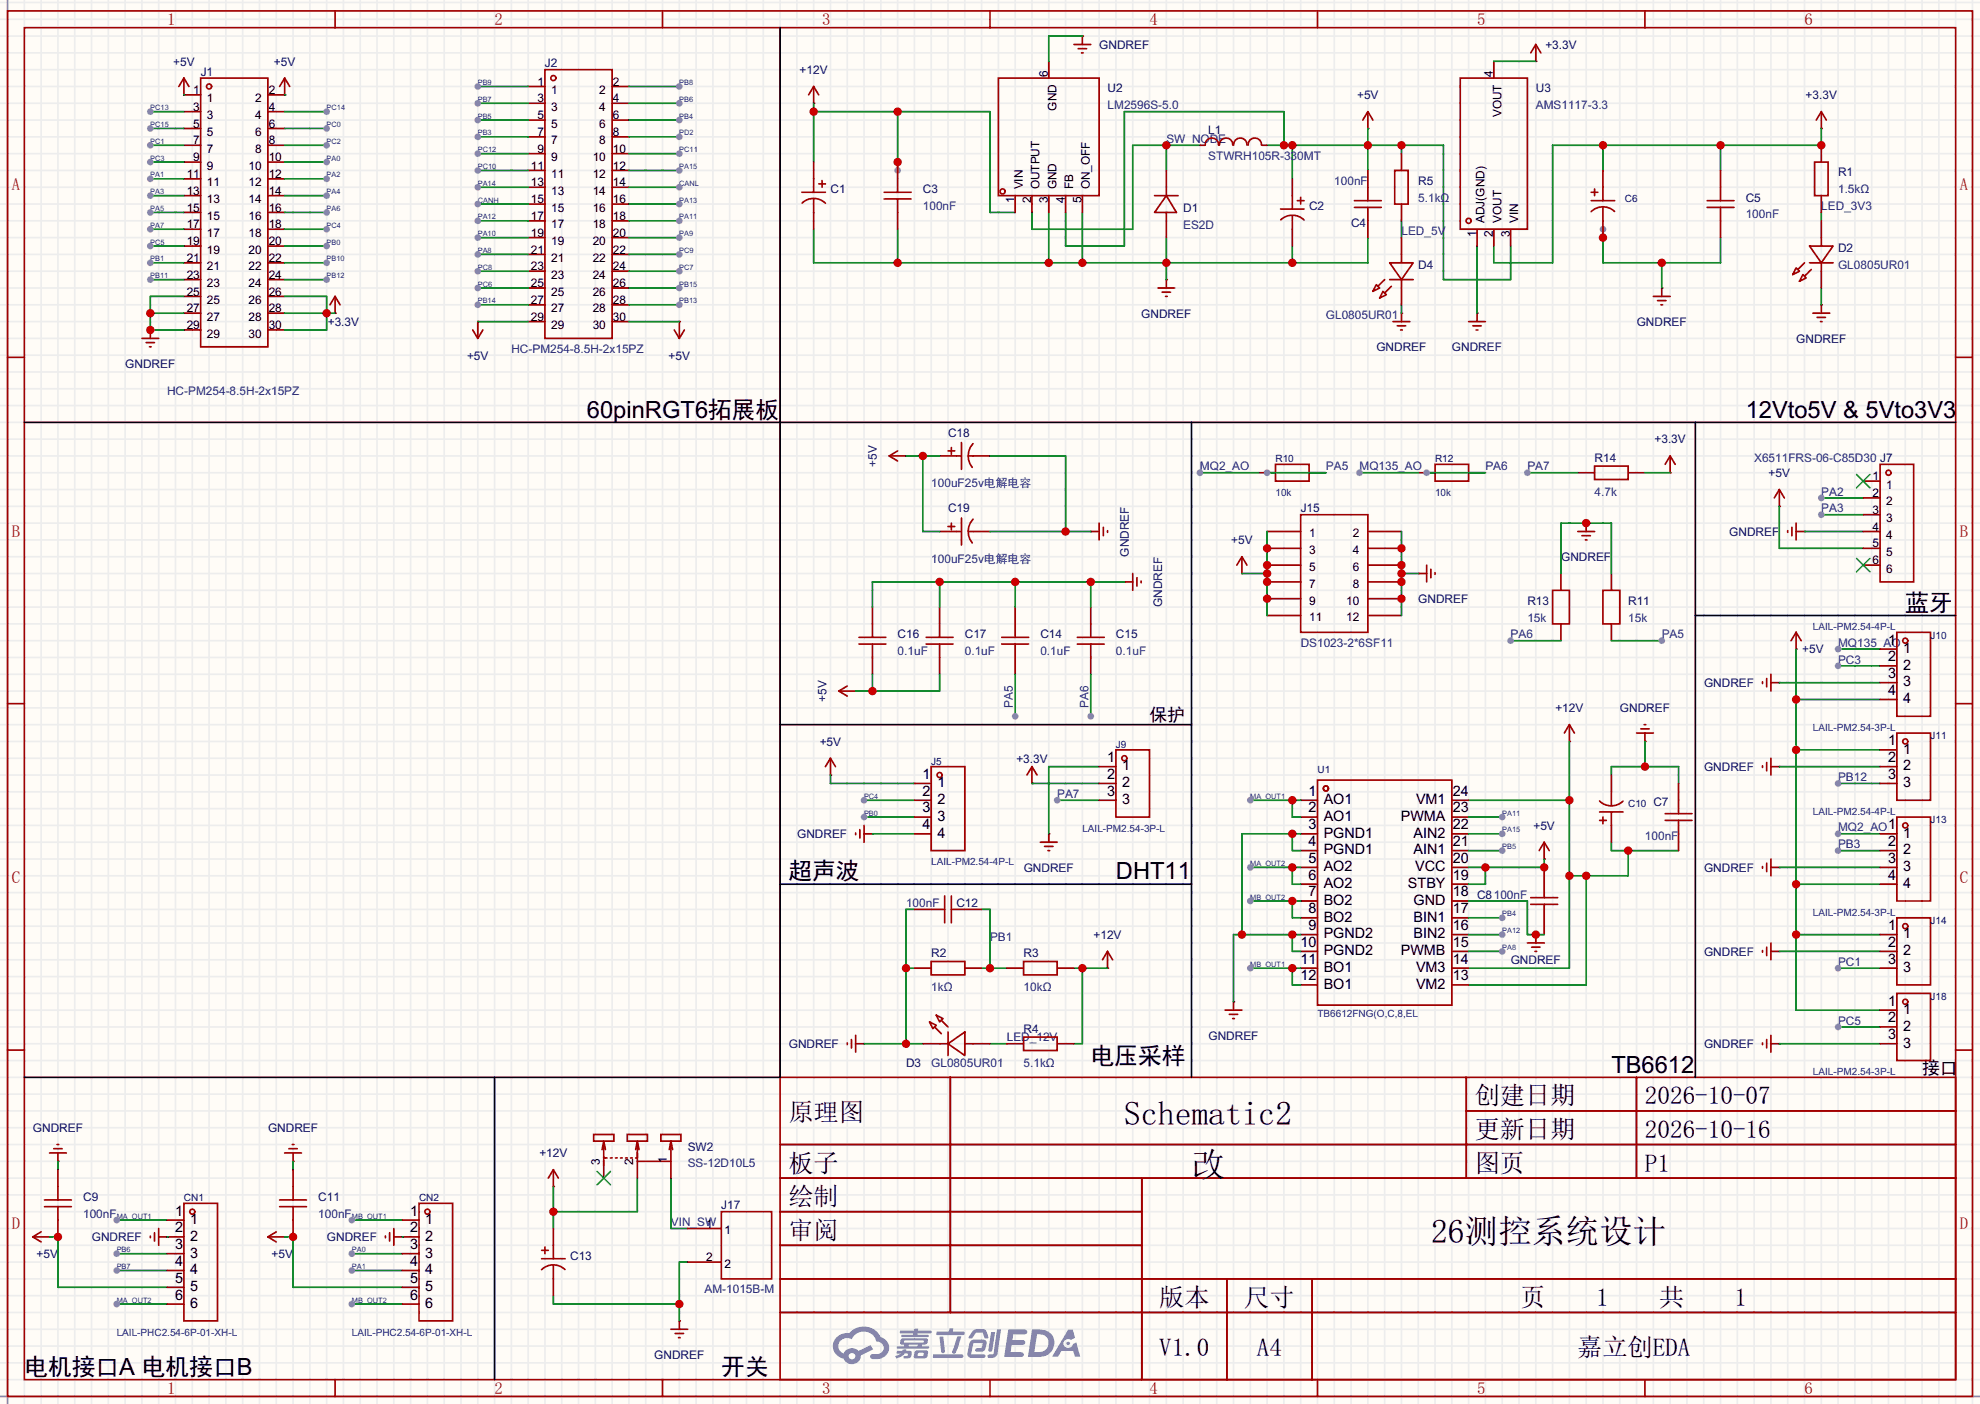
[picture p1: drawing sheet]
<svg xmlns="http://www.w3.org/2000/svg" width="299mm" height="212mm" viewBox="0 0 299 212" stroke-linecap="round" stroke-linejoin="round" font-family="sans-serif">
<defs><g id="words">
<g font-size="5.1">
<text x="170" y="170.2">Schematic2</text>
<text x="180.2" y="177.8">改</text>
<text x="216.5" y="188">26测控系统设计</text>
</g>
<g font-size="3.8">
<text x="223" y="167">创建日期</text>
<text x="248.8" y="167">2026-10-07</text>
<text x="119.3" y="169.6">原理图</text>
<text x="223" y="172.1">更新日期</text>
<text x="248.8" y="172.1">2026-10-16</text>
<text x="119.3" y="177.2">板子</text>
<text x="223" y="177.2">图页</text>
<text x="248.8" y="177.2">P1</text>
<text x="119.3" y="182.3">绘制</text>
<text x="119.3" y="187.4">审阅</text>
<text x="175.3" y="197.5">版本</text>
<text x="188.2" y="197.5">尺寸</text>
<text x="230" y="197.5">页</text>
<text x="241.4" y="197.5">1</text>
<text x="250.9" y="197.5">共</text>
<text x="262.4" y="197.5">1</text>
<text x="175.3" y="205.1">V1.0</text>
<text x="190.1" y="205.1">A4</text>
<text x="238.5" y="205.1">嘉立创EDA</text>
</g>
<g font-size="3.6">
<text x="88.8" y="63.2">6</text>
<text x="90.8" y="63.2">0</text>
<text x="92.8" y="63.2">pi</text>
<text x="95.6" y="63.2">nRG</text>
<text x="102.9" y="63.2">T6拓</text>
<text x="110.7" y="63.2">展板</text>
<text x="264" y="63.2">12Vto5V &amp; 5Vto3V3</text>
<text x="288.2" y="92.4">蓝牙</text>
<text x="119.3" y="133">超声波</text>
<text x="168.8" y="133">DHT11</text>
<text x="165" y="161">电压采样</text>
<text x="243.7" y="162.2">TB6612</text>
<text x="3.7" y="207.9">电</text>
<text x="7.3" y="207.9">机接</text>
<text x="14.4" y="207.9">口A</text>
<text x="21.5" y="207.9">电</text>
<text x="25" y="207.9">机接</text>
<text x="32.2" y="207.9">口B</text>
<text x="109.1" y="207.9">开关</text>
</g>
<g font-size="2.7">
<text x="173.9" y="109.1">保护</text>
<text x="290.7" y="162.4">接口</text>
</g>
<g font-size="2.5" fill="#a00000">
<text x="25.3" y="3.8">1</text>
<text x="74.8" y="3.8">2</text>
<text x="124.3" y="3.8">3</text>
<text x="173.9" y="3.8">4</text>
<text x="223.4" y="3.8">5</text>
<text x="272.9" y="3.8">6</text>
<text x="1.8" y="28.8">A</text>
<text x="296.4" y="28.8">A</text>
<text x="1.8" y="81.2">B</text>
<text x="296.4" y="81.2">B</text>
<text x="1.8" y="133.5">C</text>
<text x="296.4" y="133.5">C</text>
<text x="1.8" y="185.9">D</text>
<text x="296.4" y="185.9">D</text>
<text x="25.3" y="210.9">1</text>
<text x="74.8" y="210.9">2</text>
<text x="124.3" y="210.9">3</text>
<text x="173.9" y="210.9">4</text>
<text x="223.4" y="210.9">5</text>
<text x="272.9" y="210.9">6</text>
</g>
<g font-size="2.2">
<text x="285.6" y="97.5">1</text>
<text x="285.6" y="100">2</text>
<text x="287.8" y="98.7">1</text>
<text x="287.8" y="101.3">2</text>
<text x="285.6" y="102.6">3</text>
<text x="285.6" y="105.1">4</text>
<text x="287.8" y="103.8">3</text>
<text x="287.8" y="106.4">4</text>
<text x="285.6" y="112.7">1</text>
<text x="287.8" y="114">1</text>
<text x="139.5" y="117.8">1</text>
<text x="141.8" y="119.1">1</text>
<text x="167.4" y="115.3">1</text>
<text x="167.4" y="117.8">2</text>
<text x="169.7" y="116.5">1</text>
<text x="169.7" y="119.1">2</text>
<text x="285.6" y="115.3">2</text>
<text x="285.6" y="117.8">3</text>
<text x="287.8" y="116.5">2</text>
<text x="287.8" y="119.1">3</text>
<text x="139.5" y="120.3">2</text>
<text x="139.5" y="122.9">3</text>
<text x="139.5" y="125.4">4</text>
<text x="141.8" y="121.6">2</text>
<text x="141.8" y="124.1">3</text>
<text x="167.4" y="120.3">3</text>
<text x="169.7" y="121.6">3</text>
<text x="197.9" y="120.3">1</text>
<text x="197.9" y="122.9">2</text>
<text x="197.9" y="125.4">3</text>
<text x="200.2" y="121.6">AO1</text>
<text x="200.2" y="124.1">AO1</text>
<text x="211.9" y="124.1">PWMA</text>
<text x="214.2" y="121.6">VM1</text>
<text x="219.7" y="125.4">22</text>
<text x="219.7" y="122.9">23</text>
<text x="219.7" y="120.3">24</text>
<text x="285.6" y="125.4">1</text>
<text x="141.8" y="126.7">4</text>
<text x="197.9" y="128">4</text>
<text x="197.9" y="130.5">5</text>
<text x="200.2" y="126.7">PGND1</text>
<text x="200.2" y="129.2">PGND1</text>
<text x="200.2" y="131.8">AO2</text>
<text x="213.8" y="129.2">AIN1</text>
<text x="213.8" y="126.7">AIN2</text>
<text x="214" y="131.8">VCC</text>
<text x="219.7" y="130.5">20</text>
<text x="219.7" y="128">21</text>
<text x="285.6" y="128">2</text>
<text x="285.6" y="130.5">3</text>
<text x="287.8" y="126.7">1</text>
<text x="287.8" y="129.2">2</text>
<text x="287.8" y="131.8">3</text>
<text x="197.9" y="133">6</text>
<text x="197.9" y="135.6">7</text>
<text x="200.2" y="134.3">AO2</text>
<text x="200.2" y="136.8">BO2</text>
<text x="213" y="134.3">STBY</text>
<text x="213.8" y="136.8">GND</text>
<text x="219.7" y="135.6">18</text>
<text x="219.7" y="133">19</text>
<text x="285.6" y="133">4</text>
<text x="287.8" y="134.3">4</text>
<text x="196.7" y="143.2">10</text>
<text x="197.9" y="138.1">8</text>
<text x="197.9" y="140.7">9</text>
<text x="200.2" y="139.4">BO2</text>
<text x="200.2" y="141.9">PGND2</text>
<text x="213.8" y="141.9">BIN2</text>
<text x="213.8" y="139.4">BIN1</text>
<text x="219.7" y="143.2">15</text>
<text x="219.7" y="140.7">16</text>
<text x="219.7" y="138.1">17</text>
<text x="285.6" y="140.7">1</text>
<text x="285.6" y="143.2">2</text>
<text x="287.8" y="141.9">1</text>
<text x="196.7" y="145.7">11</text>
<text x="196.7" y="148.3">12</text>
<text x="200.2" y="144.5">PGND2</text>
<text x="200.2" y="147">BO1</text>
<text x="200.2" y="149.5">BO1</text>
<text x="211.9" y="144.5">PWMB</text>
<text x="214.2" y="149.5">VM2</text>
<text x="214.2" y="147">VM3</text>
<text x="219.7" y="148.3">13</text>
<text x="219.7" y="145.7">14</text>
<text x="285.6" y="145.7">3</text>
<text x="287.8" y="144.5">2</text>
<text x="287.8" y="147">3</text>
<text x="285.6" y="152.1">1</text>
<text x="285.6" y="154.6">2</text>
<text x="287.8" y="153.4">1</text>
<text x="287.8" y="155.9">2</text>
<text x="285.6" y="157.2">3</text>
<text x="287.8" y="158.4">3</text>
<text x="26.5" y="183.8">1</text>
<text x="28.8" y="185.1">1</text>
<text x="62" y="183.8">1</text>
<text x="64.3" y="185.1">1</text>
<text x="26.5" y="186.4">2</text>
<text x="26.5" y="188.9">3</text>
<text x="26.5" y="191.5">4</text>
<text x="28.8" y="187.6">2</text>
<text x="28.8" y="190.2">3</text>
<text x="62" y="186.4">2</text>
<text x="62" y="188.9">3</text>
<text x="62" y="191.5">4</text>
<text x="64.3" y="187.6">2</text>
<text x="64.3" y="190.2">3</text>
<text x="26.5" y="194">5</text>
<text x="26.5" y="196.5">6</text>
<text x="28.8" y="192.7">4</text>
<text x="28.8" y="195.3">5</text>
<text x="28.8" y="197.8">6</text>
<text x="62" y="194">5</text>
<text x="62" y="196.5">6</text>
<text x="64.3" y="192.7">4</text>
<text x="64.3" y="195.3">5</text>
<text x="64.3" y="197.8">6</text>
</g>
<g font-size="1.8" fill="#000080">
<text x="26.2" y="9.9">+5V</text>
<text x="30.4" y="11.4">J1</text>
<text x="41.4" y="9.9">+5V</text>
<text x="82.4" y="10.2">J2</text>
<text x="120.9" y="11.2">+12V</text>
<text x="166.3" y="7.4">GNDREF</text>
<text x="233.7" y="7.4">+3.3V</text>
<text x="167.5" y="14">U2</text>
<text x="205.3" y="15">+5V</text>
<text x="232.3" y="14">U3</text>
<text x="273.1" y="15">+3.3V</text>
<text x="182.8" y="20.3">L1</text>
<text x="125.6" y="29.2">C1</text>
<text x="139.6" y="29.2">C3</text>
<text x="214.5" y="28">R5</text>
<text x="278" y="26.7">R1</text>
<text x="178.9" y="32">D1</text>
<text x="198" y="31.8">C2</text>
<text x="204.3" y="34.3">C4</text>
<text x="264" y="30.5">C5</text>
<text x="214.5" y="40.7">D4</text>
<text x="278" y="38.1">D2</text>
<text x="49.6" y="49.3">+3.3V</text>
<text x="172.6" y="48">GNDREF</text>
<text x="208.2" y="53.1">GNDREF</text>
<text x="219.6" y="53.1">GNDREF</text>
<text x="247.5" y="49.3">GNDREF</text>
<text x="271.7" y="51.8">GNDREF</text>
<text x="18.9" y="55.6">GNDREF</text>
<text x="70.6" y="54.4">+5V</text>
<text x="101.1" y="54.4">+5V</text>
<text x="132.6" y="70.6" transform="rotate(-90 132.6 70.6)">+5V</text>
<text x="143.4" y="66.1">C18</text>
<text x="241.2" y="69.9">R14</text>
<text x="250.2" y="67.1">+3.3V</text>
<text x="143.4" y="77.5">C19</text>
<text x="196.7" y="77.5">J15</text>
<text x="267.5" y="72.2">+5V</text>
<text x="186.2" y="82.3">+5V</text>
<text x="261.5" y="81">GNDREF</text>
<text x="170.7" y="84.2" transform="rotate(-90 170.7 84.2)">GNDREF</text>
<text x="236.1" y="84.9">GNDREF</text>
<text x="175.8" y="91.8" transform="rotate(-90 175.8 91.8)">GNDREF</text>
<text x="214.5" y="91.2">GNDREF</text>
<text x="231" y="91.5">R13</text>
<text x="246.3" y="91.5">R11</text>
<text x="135.8" y="96.5">C16</text>
<text x="145.9" y="96.5">C17</text>
<text x="157.4" y="96.5">C14</text>
<text x="168.8" y="96.5">C15</text>
<text x="272.6" y="98.8">+5V</text>
<text x="125" y="106.1" transform="rotate(-90 125 106.1)">+5V</text>
<text x="235.2" y="107.7">+12V</text>
<text x="245" y="107.7">GNDREF</text>
<text x="257.7" y="103.9">GNDREF</text>
<text x="124" y="112.8">+5V</text>
<text x="153.7" y="115.3">+3.3V</text>
<text x="257.7" y="116.6">GNDREF</text>
<text x="231.9" y="125.5">+5V</text>
<text x="250.1" y="121.9">C7</text>
<text x="120.6" y="126.8">GNDREF</text>
<text x="154.8" y="131.8">GNDREF</text>
<text x="257.7" y="131.8">GNDREF</text>
<text x="144.7" y="137.2">C12</text>
<text x="223.4" y="135.9">C8100nF</text>
<text x="165.4" y="142">+12V</text>
<text x="140.8" y="144.8">R2</text>
<text x="154.8" y="144.8">R3</text>
<text x="228.5" y="145.8">GNDREF</text>
<text x="257.7" y="144.5">GNDREF</text>
<text x="119.3" y="158.5">GNDREF</text>
<text x="137" y="161.3">D3</text>
<text x="154.8" y="156.2">R4</text>
<text x="182.8" y="157.2">GNDREF</text>
<text x="257.7" y="158.5">GNDREF</text>
<text x="5" y="171.2">GNDREF</text>
<text x="40.5" y="171.2">GNDREF</text>
<text x="81.6" y="175">+12V</text>
<text x="104" y="174">SW2</text>
<text x="12.6" y="181.6">C9</text>
<text x="48.1" y="181.6">C11</text>
<text x="109.1" y="182.9">J17</text>
<text x="5.5" y="190.3">+5V</text>
<text x="13.9" y="187.7">GNDREF</text>
<text x="41.1" y="190.3">+5V</text>
<text x="49.5" y="187.7">GNDREF</text>
<text x="86.2" y="190.5">C13</text>
<text x="99" y="205.5">GNDREF</text>
</g>
<g font-size="1.8">
<text x="158.5" y="11.7" transform="rotate(-90 158.5 11.7)">6</text>
<text x="225.8" y="11.7" transform="rotate(-90 225.8 11.7)">4</text>
<text x="29.2" y="14.2">1</text>
<text x="29.2" y="16.8">3</text>
<text x="31.3" y="15.5">1</text>
<text x="38.6" y="15.5">2</text>
<text x="40.6" y="16.8">4</text>
<text x="40.6" y="14.2">2</text>
<text x="81.3" y="13">1</text>
<text x="81.3" y="15.5">3</text>
<text x="83.4" y="14.2">1</text>
<text x="83.4" y="16.8">3</text>
<text x="90.6" y="16.8">4</text>
<text x="90.6" y="14.2">2</text>
<text x="92.7" y="15.5">4</text>
<text x="92.7" y="13">2</text>
<text x="159.8" y="16.7" transform="rotate(-90 159.8 16.7)">GND</text>
<text x="227.1" y="17.7" transform="rotate(-90 227.1 17.7)">VOUT</text>
<text x="29.2" y="19.3">5</text>
<text x="29.2" y="21.8">7</text>
<text x="31.3" y="18">3</text>
<text x="31.3" y="20.6">5</text>
<text x="31.3" y="23.1">7</text>
<text x="38.6" y="23.1">8</text>
<text x="38.6" y="20.6">6</text>
<text x="38.6" y="18">4</text>
<text x="40.6" y="21.8">8</text>
<text x="40.6" y="19.3">6</text>
<text x="81.3" y="18">5</text>
<text x="81.3" y="20.6">7</text>
<text x="81.3" y="23.1">9</text>
<text x="83.4" y="19.3">5</text>
<text x="83.4" y="21.8">7</text>
<text x="90.6" y="21.8">8</text>
<text x="90.6" y="19.3">6</text>
<text x="92.7" y="23.1">10</text>
<text x="92.7" y="20.6">8</text>
<text x="92.7" y="18">6</text>
<text x="28.2" y="26.9">11</text>
<text x="28.2" y="29.5">13</text>
<text x="29.2" y="24.4">9</text>
<text x="31.3" y="25.7">9</text>
<text x="31.3" y="28.2">11</text>
<text x="37.6" y="28.2">12</text>
<text x="37.6" y="25.7">10</text>
<text x="40.6" y="29.5">14</text>
<text x="40.6" y="26.9">12</text>
<text x="40.6" y="24.4">10</text>
<text x="80.3" y="25.7">11</text>
<text x="80.3" y="28.2">13</text>
<text x="83.4" y="24.4">9</text>
<text x="83.4" y="26.9">11</text>
<text x="83.4" y="29.5">13</text>
<text x="89.6" y="29.5">14</text>
<text x="89.6" y="26.9">12</text>
<text x="89.6" y="24.4">10</text>
<text x="92.7" y="28.2">14</text>
<text x="92.7" y="25.7">12</text>
<text x="154.7" y="28.6" transform="rotate(-90 154.7 28.6)">VIN</text>
<text x="157.2" y="28.6" transform="rotate(-90 157.2 28.6)">OUTPUT</text>
<text x="159.8" y="28.6" transform="rotate(-90 159.8 28.6)">GND</text>
<text x="162.3" y="28.6" transform="rotate(-90 162.3 28.6)">FB</text>
<text x="164.8" y="28.6" transform="rotate(-90 164.8 28.6)">ON_OFF</text>
<text x="28.2" y="32">15</text>
<text x="28.2" y="34.5">17</text>
<text x="31.3" y="30.7">13</text>
<text x="31.3" y="33.3">15</text>
<text x="31.3" y="35.8">17</text>
<text x="37.6" y="35.8">18</text>
<text x="37.6" y="33.3">16</text>
<text x="37.6" y="30.7">14</text>
<text x="40.6" y="34.5">18</text>
<text x="40.6" y="32">16</text>
<text x="80.3" y="30.7">15</text>
<text x="80.3" y="33.3">17</text>
<text x="80.3" y="35.8">19</text>
<text x="83.4" y="32">15</text>
<text x="83.4" y="34.5">17</text>
<text x="89.6" y="34.5">18</text>
<text x="89.6" y="32">16</text>
<text x="92.7" y="35.8">20</text>
<text x="92.7" y="33.3">18</text>
<text x="92.7" y="30.7">16</text>
<text x="153.4" y="30.7" transform="rotate(-90 153.4 30.7)">1</text>
<text x="156" y="30.7" transform="rotate(-90 156 30.7)">2</text>
<text x="158.5" y="30.7" transform="rotate(-90 158.5 30.7)">3</text>
<text x="161" y="30.7" transform="rotate(-90 161 30.7)">4</text>
<text x="163.6" y="30.7" transform="rotate(-90 163.6 30.7)">5</text>
<text x="223.3" y="35.8" transform="rotate(-90 223.3 35.8)">1</text>
<text x="224.5" y="33.7" transform="rotate(-90 224.5 33.7)">ADJ(GND)</text>
<text x="225.8" y="35.8" transform="rotate(-90 225.8 35.8)">2</text>
<text x="227.1" y="33.7" transform="rotate(-90 227.1 33.7)">VOUT</text>
<text x="228.3" y="35.8" transform="rotate(-90 228.3 35.8)">3</text>
<text x="229.6" y="33.7" transform="rotate(-90 229.6 33.7)">VIN</text>
<text x="28.2" y="37.1">19</text>
<text x="28.2" y="39.6">21</text>
<text x="31.3" y="38.4">19</text>
<text x="31.3" y="40.9">21</text>
<text x="37.6" y="40.9">22</text>
<text x="37.6" y="38.4">20</text>
<text x="40.6" y="39.6">22</text>
<text x="40.6" y="37.1">20</text>
<text x="80.3" y="38.4">21</text>
<text x="80.3" y="40.9">23</text>
<text x="83.4" y="37.1">19</text>
<text x="83.4" y="39.6">21</text>
<text x="89.6" y="39.6">22</text>
<text x="89.6" y="37.1">20</text>
<text x="92.7" y="40.9">24</text>
<text x="92.7" y="38.4">22</text>
<text x="28.2" y="42.2">23</text>
<text x="28.2" y="44.7">25</text>
<text x="28.2" y="47.2">27</text>
<text x="31.3" y="43.4">23</text>
<text x="31.3" y="46">25</text>
<text x="37.6" y="46">26</text>
<text x="37.6" y="43.4">24</text>
<text x="40.6" y="47.2">28</text>
<text x="40.6" y="44.7">26</text>
<text x="40.6" y="42.2">24</text>
<text x="80.3" y="43.4">25</text>
<text x="80.3" y="46">27</text>
<text x="83.4" y="42.2">23</text>
<text x="83.4" y="44.7">25</text>
<text x="83.4" y="47.2">27</text>
<text x="89.6" y="47.2">28</text>
<text x="89.6" y="44.7">26</text>
<text x="89.6" y="42.2">24</text>
<text x="92.7" y="46">28</text>
<text x="92.7" y="43.4">26</text>
<text x="28.2" y="49.8">29</text>
<text x="31.3" y="48.5">27</text>
<text x="31.3" y="51.1">29</text>
<text x="37.6" y="51.1">30</text>
<text x="37.6" y="48.5">28</text>
<text x="40.6" y="49.8">30</text>
<text x="80.3" y="48.5">29</text>
<text x="83.4" y="49.8">29</text>
<text x="89.6" y="49.8">30</text>
<text x="92.7" y="48.5">30</text>
<text x="283.2" y="72.6">1</text>
<text x="283.2" y="75.2">2</text>
<text x="283.2" y="77.7">3</text>
<text x="285.3" y="73.9">1</text>
<text x="285.3" y="76.5">2</text>
<text x="198" y="81.3">1</text>
<text x="198" y="83.8">3</text>
<text x="204.6" y="81.3">2</text>
<text x="204.6" y="83.8">4</text>
<text x="283.2" y="80.3">4</text>
<text x="283.2" y="82.8">5</text>
<text x="285.3" y="79">3</text>
<text x="285.3" y="81.5">4</text>
<text x="198" y="86.4">5</text>
<text x="198" y="88.9">7</text>
<text x="204.6" y="86.4">6</text>
<text x="204.6" y="88.9">8</text>
<text x="283.2" y="85.3">6</text>
<text x="285.3" y="84.1">5</text>
<text x="285.3" y="86.6">6</text>
<text x="198" y="91.4">9</text>
<text x="198" y="94">11</text>
<text x="203.6" y="91.4">10</text>
<text x="203.6" y="94">12</text>
<text x="90.7" y="176.1" transform="rotate(-90 90.7 176.1)">3</text>
<text x="95.8" y="176.1" transform="rotate(-90 95.8 176.1)">2</text>
<text x="100.9" y="175.9" transform="rotate(-90 100.9 175.9)">1</text>
<text x="106.8" y="185.7">1</text>
<text x="106.8" y="190.8">2</text>
<text x="109.6" y="186.7">1</text>
<text x="109.6" y="191.8">2</text>
</g>
<g font-size="1.8" fill="#00f">
<text x="167.5" y="16.5">LM2596S-5.0</text>
<text x="232.3" y="16.5">AMS1117-3.3</text>
<text x="176.4" y="21.6">SW_NODE</text>
<text x="182.8" y="24.1">STWRH105R-330MT</text>
<text x="201.8" y="28">100nF</text>
<text x="278" y="29.2">1.5kΩ</text>
<text x="139.6" y="31.8">100nF</text>
<text x="178.9" y="34.6">ES2D</text>
<text x="212" y="35.6">LED_5V</text>
<text x="214.5" y="30.5">5.1kΩ</text>
<text x="264" y="33">100nF</text>
<text x="275.5" y="31.8">LED_3V3</text>
<text x="278" y="40.7">GL0805UR01</text>
<text x="77.3" y="53.4">HC-PM254-8.5H-2x15PZ</text>
<text x="200.5" y="48.3">GL0805UR01</text>
<text x="25.3" y="59.7">HC-PM254-8.5H-2x15PZ</text>
<text x="181.5" y="71.1">MQ2_AO</text>
<text x="200.5" y="71.1">PA5</text>
<text x="205.6" y="71.1">MQ135_AO</text>
<text x="224.7" y="71.1">PA6</text>
<text x="231" y="71.1">PA7</text>
<text x="265.3" y="69.9">X6511FRS-06-C85D30 J7</text>
<text x="140.8" y="73.7">100</text>
<text x="143.8" y="73.7">uF</text>
<text x="145.9" y="73.7">25v</text>
<text x="148.8" y="73.7">电解电容</text>
<text x="241.2" y="74.9">4.7k</text>
<text x="275.5" y="74.9">PA2</text>
<text x="275.5" y="77.5">PA3</text>
<text x="140.8" y="85.1">100</text>
<text x="143.8" y="85.1">uF</text>
<text x="145.9" y="85.1">25v</text>
<text x="148.8" y="85.1">电解电容</text>
<text x="231" y="94">15k</text>
<text x="246.3" y="94">15k</text>
<text x="135.8" y="99.1">0.1uF</text>
<text x="145.9" y="99.1">0.1uF</text>
<text x="157.4" y="99.1">0.1uF</text>
<text x="168.8" y="99.1">0.1uF</text>
<text x="196.7" y="97.8">DS1023-2*6SF11</text>
<text x="228.5" y="96.5">PA6</text>
<text x="251.3" y="96.5">PA5</text>
<text x="278" y="97.8">MQ135_AO</text>
<text x="278" y="100.3">PC3</text>
<text x="153.2" y="107.1" transform="rotate(-90 153.2 107.1)">PA5</text>
<text x="164.6" y="107.1" transform="rotate(-90 164.6 107.1)">PA6</text>
<text x="278" y="118.1">PB12</text>
<text x="159.9" y="120.7">PA7</text>
<text x="278" y="125.7">MQ2_AO</text>
<text x="248.8" y="127">100nF</text>
<text x="278" y="128.3">PB3</text>
<text x="137" y="137.2">100nF</text>
<text x="149.7" y="142.3">PB1</text>
<text x="140.8" y="149.9">1kΩ</text>
<text x="154.8" y="149.9">10kΩ</text>
<text x="278" y="146.1">PC1</text>
<text x="278" y="155">PC5</text>
<text x="140.8" y="161.3">GL0805UR01</text>
<text x="152.3" y="157.5">LED_12V</text>
<text x="154.8" y="161.3">5.1kΩ</text>
<text x="104" y="176.5">SS-12D10L5</text>
<text x="12.6" y="184.2">100nF</text>
<text x="48.1" y="184.2">100nF</text>
<text x="101.5" y="185.4">VIN_SW</text>
<text x="106.6" y="195.6">AM-1015B-M</text>
</g>
<g font-size="1.5" fill="#000080">
<text x="245.7" y="30.6">C6</text>
<text x="192.9" y="69.9">R10</text>
<text x="217" y="69.9">R12</text>
<text x="292" y="96.6">J10</text>
<text x="168.8" y="113.1">J9</text>
<text x="292" y="111.8">J11</text>
<text x="140.8" y="115.6">J5</text>
<text x="199.3" y="116.9">U1</text>
<text x="246.3" y="122">C10</text>
<text x="292" y="124.5">J13</text>
<text x="292" y="139.8">J14</text>
<text x="292" y="151.2">J18</text>
<text x="27.8" y="181.7">CN1</text>
<text x="63.4" y="181.7">CN2</text>
</g>
<g font-size="1.5" fill="#00f">
<text x="192.9" y="75">10k</text>
<text x="217" y="75">10k</text>
<text x="274.2" y="95.3">LAIL-PM2.54-4P-L</text>
<text x="274.2" y="110.6">LAIL-PM2.54-3P-L</text>
<text x="163.7" y="125.8">LAIL-PM2.54-3P-L</text>
<text x="274.2" y="123.3">LAIL-PM2.54-4P-L</text>
<text x="140.8" y="130.9">LAIL-PM2.54-4P-L</text>
<text x="274.2" y="138.5">LAIL-PM2.54-3P-L</text>
<text x="199.3" y="153.7">TB6612FNG(O,C,8,EL</text>
<text x="274.2" y="162.6">LAIL-PM2.54-3P-L</text>
<text x="17.7" y="202">LAIL-PHC2.54-6P-01-XH-L</text>
<text x="53.2" y="202">LAIL-PHC2.54-6P-01-XH-L</text>
</g>
<g font-size="1.1" fill="#00f">
<text x="22.7" y="16.7">PC13</text>
<text x="49.4" y="16.7">PC14</text>
<text x="72.3" y="12.9">PB9</text>
<text x="72.3" y="15.4">PB7</text>
<text x="72.3" y="17.9">PB5</text>
<text x="102.7" y="12.9">PB8</text>
<text x="102.7" y="15.4">PB6</text>
<text x="102.7" y="17.9">PB4</text>
<text x="22.7" y="19.2">PC15</text>
<text x="22.7" y="21.7">PC1</text>
<text x="49.4" y="19.2">PC0</text>
<text x="49.4" y="21.7">PC2</text>
<text x="72.3" y="20.5">PB3</text>
<text x="72.3" y="23">PC12</text>
<text x="102.7" y="20.5">PD2</text>
<text x="102.7" y="23">PC11</text>
<text x="22.7" y="24.3">PC3</text>
<text x="22.7" y="26.8">PA1</text>
<text x="22.7" y="29.4">PA3</text>
<text x="49.4" y="24.3">PA0</text>
<text x="49.4" y="26.8">PA2</text>
<text x="49.4" y="29.4">PA4</text>
<text x="72.3" y="25.6">PC10</text>
<text x="72.3" y="28.1">PA14</text>
<text x="102.7" y="25.6">PA15</text>
<text x="102.7" y="28.1">CANL</text>
<text x="22.7" y="31.9">PA5</text>
<text x="22.7" y="34.4">PA7</text>
<text x="49.4" y="31.9">PA6</text>
<text x="49.4" y="34.4">PC4</text>
<text x="72.3" y="30.6">CANH</text>
<text x="72.3" y="33.2">PA12</text>
<text x="72.3" y="35.7">PA10</text>
<text x="102.7" y="30.6">PA13</text>
<text x="102.7" y="33.2">PA11</text>
<text x="102.7" y="35.7">PA9</text>
<text x="22.7" y="37">PC5</text>
<text x="22.7" y="39.5">PB1</text>
<text x="49.4" y="37">PB0</text>
<text x="49.4" y="39.5">PB10</text>
<text x="72.3" y="38.3">PA8</text>
<text x="72.3" y="40.8">PC8</text>
<text x="102.7" y="38.3">PC9</text>
<text x="102.7" y="40.8">PC7</text>
<text x="22.7" y="42.1">PB11</text>
<text x="49.4" y="42.1">PB12</text>
<text x="72.3" y="43.3">PC6</text>
<text x="72.3" y="45.9">PB14</text>
<text x="102.7" y="43.3">PB15</text>
<text x="102.7" y="45.9">PB13</text>
<text x="130.7" y="120.8">PC4</text>
<text x="130.7" y="123.3">PB0</text>
<text x="189.1" y="120.8">MA_OUT1</text>
<text x="227.2" y="123.3">PA11</text>
<text x="227.2" y="125.9">PA15</text>
<text x="189.1" y="131">MA_OUT2</text>
<text x="227.2" y="128.4">PB5</text>
<text x="189.1" y="136">MB_OUT2</text>
<text x="227.2" y="143.7">PA8</text>
<text x="227.2" y="138.6">PB4</text>
<text x="227.2" y="141.1">PA12</text>
<text x="189.1" y="146.2">MB_OUT1</text>
<text x="17.7" y="184.3">MA_OUT1</text>
<text x="53.2" y="184.3">MB_OUT1</text>
<text x="17.7" y="191.9">PB7</text>
<text x="17.7" y="189.4">PB6</text>
<text x="53.2" y="189.4">PA0</text>
<text x="53.2" y="191.9">PA1</text>
<text x="17.7" y="197">MA_OUT2</text>
<text x="53.2" y="197">MB_OUT2</text>
</g>
</g></defs>
<path d="M0 0h299.5v212.3h-299.5z" fill="#fffcf7"/>
<g fill="none" stroke="#ededed" stroke-width=".25">
<path d="M0 .4h299.5M0 2.9h299.5M0 5.5h299.5M0 8h299.5M0 10.5h299.5M0 13.1h299.5M0 15.6h299.5M0 18.2h299.5M1.1 0v212.3M3.7 0v212.3M6.2 0v212.3M8.8 0v212.3"/>
<path d="M11.3 0v212.3M13.8 0v212.3M16.4 0v212.3M18.9 0v212.3M21.5 0v212.3M24 0v212.3M26.5 0v212.3M29.1 0v212.3M31.6 0v212.3M34.2 0v212.3M36.7 0v212.3M39.2 0v212.3"/>
<path d="M41.8 0v212.3M44.3 0v212.3M46.9 0v212.3M49.4 0v212.3M51.9 0v212.3M54.5 0v212.3M57 0v212.3M59.6 0v212.3M62.1 0v212.3M64.6 0v212.3M67.2 0v212.3M69.7 0v212.3"/>
<path d="M72.3 0v212.3M74.8 0v212.3M77.3 0v212.3M79.9 0v212.3M82.4 0v212.3M85 0v212.3M87.5 0v212.3M90 0v212.3M92.6 0v212.3M95.1 0v212.3M97.7 0v212.3M100.2 0v212.3"/>
<path d="M102.7 0v212.3M105.3 0v212.3M107.8 0v212.3M110.4 0v212.3M112.9 0v212.3M115.4 0v212.3M118 0v212.3M120.5 0v212.3M123.1 0v212.3M125.6 0v212.3M128.1 0v212.3M130.7 0v212.3"/>
<path d="M133.2 0v212.3M135.8 0v212.3M138.3 0v212.3M140.8 0v212.3M143.4 0v212.3M145.9 0v212.3M148.5 0v212.3M151 0v212.3M153.5 0v212.3M156.1 0v212.3M158.6 0v212.3M161.2 0v212.3"/>
<path d="M163.7 0v212.3M166.2 0v212.3M168.8 0v212.3M171.3 0v212.3M173.9 0v212.3M176.4 0v212.3M178.9 0v212.3M181.5 0v212.3M184 0v212.3M186.6 0v212.3M189.1 0v212.3M191.6 0v212.3"/>
<path d="M194.2 0v212.3M196.7 0v212.3M199.3 0v212.3M201.8 0v212.3M204.3 0v212.3M206.9 0v212.3M209.4 0v212.3M212 0v212.3M214.5 0v212.3M217 0v212.3M219.6 0v212.3M222.1 0v212.3"/>
<path d="M224.7 0v212.3M227.2 0v212.3M229.7 0v212.3M232.3 0v212.3M234.8 0v212.3M237.4 0v212.3M239.9 0v212.3M242.4 0v212.3M245 0v212.3M247.5 0v212.3M250.1 0v212.3M252.6 0v212.3"/>
<path d="M255.1 0v212.3M257.7 0v212.3M260.2 0v212.3M262.8 0v212.3M265.3 0v212.3M267.8 0v212.3M270.4 0v212.3M272.9 0v212.3M275.5 0v212.3M278 0v212.3M280.5 0v212.3M283.1 0v212.3"/>
<path d="M285.6 0v212.3M288.2 0v212.3M290.7 0v212.3M293.2 0v212.3M295.8 0v212.3M298.3 0v212.3M0 20.7h299.5M0 23.2h299.5M0 25.8h299.5M0 28.3h299.5M0 30.9h299.5M0 33.4h299.5"/>
<path d="M0 35.9h299.5M0 38.5h299.5M0 41h299.5M0 43.6h299.5M0 46.1h299.5M0 48.6h299.5M0 51.2h299.5M0 53.7h299.5M0 56.3h299.5M0 58.8h299.5M0 61.3h299.5M0 63.9h299.5"/>
<path d="M0 66.4h299.5M0 69h299.5M0 71.5h299.5M0 74h299.5M0 76.6h299.5M0 79.1h299.5M0 81.7h299.5M0 84.2h299.5M0 86.7h299.5M0 89.3h299.5M0 91.8h299.5M0 94.4h299.5"/>
<path d="M0 96.9h299.5M0 99.4h299.5M0 102h299.5M0 104.5h299.5M0 107.1h299.5M0 109.6h299.5M0 112.1h299.5M0 114.7h299.5M0 117.2h299.5M0 119.8h299.5M0 122.3h299.5M0 124.8h299.5"/>
<path d="M0 127.4h299.5M0 129.9h299.5M0 132.5h299.5M0 135h299.5M0 137.5h299.5M0 140.1h299.5M0 142.6h299.5M0 145.2h299.5M0 147.7h299.5M0 150.2h299.5M0 152.8h299.5M0 155.3h299.5"/>
<path d="M0 157.9h299.5M0 160.4h299.5M0 162.9h299.5M0 165.5h299.5M0 168h299.5M0 170.6h299.5M0 173.1h299.5M0 175.6h299.5M0 178.2h299.5M0 180.7h299.5M0 183.3h299.5M0 185.8h299.5"/>
<path d="M0 188.3h299.5M0 190.9h299.5M0 193.4h299.5M0 196h299.5M0 198.5h299.5M0 201h299.5M0 203.6h299.5M0 206.1h299.5M0 208.7h299.5M0 211.2h299.5"/>
</g>
<path d="M1.1 0v212.3M0 211.2h299.5" fill="none" stroke="#999" stroke-width=".25"/>
<g fill="none" stroke="#a10000" stroke-width=".25">
<path d="M1.1 1.6h297.2v209.6h-297.2zM3.7 4.2h292.1v204.5h-292.1zM50.7 1.6v2.6M100.2 1.6v2.6M149.7 1.6v2.6M199.3 1.6v2.6M248.8 1.6v2.6M1.1 54h2.6M295.8 54h2.5M1.1 106.4h2.6M295.8 106.4h2.5M1.1 158.8h2.6"/>
<path d="M295.8 158.8h2.5M118 162.9h177.8v45.8h-177.8zM118 173.1h177.8M118 178.2h177.8M143.7 162.9v35.6M172.7 178.2v30.5M221.8 162.9v15.3M221.8 168h74M247.5 162.9v15.3M118 183.3h54.7M118 193.4h177.8M118 188.3h54.7"/>
<path d="M118 198.5h177.8M185.6 193.4v15.3M198.4 193.4v15.3M50.7 208.7v2.5M100.2 208.7v2.5M149.7 208.7v2.5M199.3 208.7v2.5M248.8 208.7v2.5"/>
</g>
<g fill="#5487ff">
<path d="M152.5 201.1h1.6a1.34 1.34 0 0 1 1.2 .1 .37 .37 0 0 1-.3 .6h-1.7l-.2 .9h1.6a.37 .37 0 0 1 .4 .4 .37 .37 0 0 1-.4 .3h-1.7l-.2 1.1h.8a1.26 1.26 0 0 1 1.2 .2 .36 .36 0 0 1-.3 .5h-2.6z"/>
<path d="M161.5 201.1h.8l.3 1.2-.6 .3a.7 .7 0 0 0-1 .1 .7 .7 0 0 0 .1 1 .7 .7 0 0 0 .9 0l.3-.4 .5-.3 .6 2.2h-.8l-.3-.9h-1.8l-.5 .9h-.9z"/>
<path d="M149.9 201.5h.6l-.4 2.7a.31 .31 0 0 1-.3 .2 .31 .31 0 0 1-.3-.2z"/>
<path d="M150.8 201h.6l-.5 3.7a.97 .97 0 0 1-1.5 .5l.1-.3 .6-.1 .2-.1z"/>
<path d="M147.1 201.3l.5-.3 1.4 .1 .2 .4 .3 .9h-.6l-.3-.8-.8-.1a1.12 1.12 0 0 0-.7 .8l-.5 .1-.1-.1z"/>
<path d="M146.8 202.9l.4-.3h1.5a.56 .56 0 0 1 .5 .8 1.03 1.03 0 0 1-.8 1h-.7a.27 .27 0 0 1-.2-.3 .27 .27 0 0 1 .3-.2h.6l.2-.8-1.4 .1-.3 1.6h1.9a.28 .28 0 0 1 .2 .3 .28 .28 0 0 1-.3 .3h-1.9l-.4-.3-.1-.4z"/>
<path d="M141.1 204.8h4.3a.28 .28 0 0 1 .3 .3 .28 .28 0 0 1-.3 .3h-4.2l-.1-.1z"/>
<path d="M144.8 202.1h.6l-.8 2.5a.3 .3 0 0 1-.4 .1 .3 .3 0 0 1-.2-.2z"/>
<path d="M142.1 202.2h.6l.2 2.2-.2 .3-.3-.1-.1-.1z"/>
<path d="M141.7 201.4h1.8l.1-.4 .1-.1h.5l-.1 .5h1.5a.27 .27 0 0 1 .3 .3 .27 .27 0 0 1-.3 .2h-3.8l-.2-.1z"/>
<path d="M135.7 204.3h.8v-.2h.6l-.1 .2h.8a.7 .7 0 0 1-.5 1.1h-.6v-.3l.6-.1v-.3h-.4a2.13 2.13 0 0 1-1.3 .8l-.2-.4 .8-.4h-.6z"/>
<path d="M136.1 201.2h2.1l.1-.2h.6l-.1 .2h1.9l.2 .3-.2 .2h-1.9l-.1 .2h1.6l.2 .2-.2 .1h-3.9l-.1-.1v-.2h1.8v-.2h-1.9l-.1-.2z"/>
<path d="M156.1 201.1l-.6 4.1h1.4a2.12 2.12 0 0 0 2.4-1.3 2.12 2.12 0 0 0-1-2.6l-1-.2zM156.8 201.8a1.37 1.37 0 0 1 1.8 1.2 1.37 1.37 0 0 1-1.5 1.5h-.7z"/>
<path d="M136.3 202.6a.47 .47 0 0 0-.2 .6 .47 .47 0 0 0 .6 .2l.1 .2h-1.1l-.1 .3 4.7 .1 .2-.2-.1-.2h-1l.1-.2a.6 .6 0 0 0 .7-.2 .6 .6 0 0 0 0-.8h-3.5zM136.8 202.8l2.8-.1 .1 .1-.1 .3h-2.8l-.1-.2zM137.4 203.4h1.4l-.1 .2h-1.2z"/>
<path d="M138.4 204.4a.9 .9 0 0 0-.1 1 2.48 2.48 0 0 0 1.9-.1 .84 .84 0 0 0 0-1l-1.4-.1zM138.9 204.6h.7h.1v.3l-.2 .2h-.7z"/>
<path d="M126.6 202.2a1.91 1.91 0 0 0-.5 2 1.91 1.91 0 0 0 1.5 1.3 1.35 1.35 0 0 0 1.5 .8 1.35 1.35 0 0 0 1.1-1.3l1.9-.9-.4-.6-1.8 .8a1.41 1.41 0 0 0-2.3 .4 1.25 1.25 0 0 1-.6-1.8 1.25 1.25 0 0 1 1.8-.3 1.97 1.97 0 0 1 2-1.2 1.97 1.97 0 0 1 1.8 1.5 .96 .96 0 0 1 1 .9 .96 .96 0 0 1-.9 1h-.6a.39 .39 0 0 0-.5 .3 .39 .39 0 0 0 .4 .5 1.92 1.92 0 0 0 2.4-2.2 1.77 1.77 0 0 0-1.2-1.2 2.86 2.86 0 0 0-4.8-.6h-.3a2.27 2.27 0 0 0-1.5 .6zM128.4 205.1a.5 .5 0 0 1 1 0 .5 .5 0 0 1-1 0z"/>
<circle cx="161.6" cy="203.2" r=".27"/>
</g>
<g fill="none" stroke="#870000" stroke-width=".25">
<path d="M27.8 14.3h.1M43.1 14.3h.1M123.1 15.6h.1M163.7 5.5h.1M206.9 19.4h.1M232.3 9.3h.1M275.5 19.4h.1M22.7 49.9h.1M50.7 47.4h.1M72.3 48.6h.1M102.7 48.6h.1M176.4 42.3h.1"/>
<path d="M212 47.4h.1M223.4 47.4h.1M251.3 43.6h.1M275.5 46.1h.1M137 69h.1M239.9 79.1h.1M252.6 71.5h.1M269.1 76.6h.1M165 80.4h.1M170.1 88h.1M187.8 86.7h.1M214.5 86.7h.1"/>
<path d="M271.7 98.2h.1M272.9 80.4h.1M125.6 117.2h.1M129.4 104.5h.1M156.1 118.5h.1M237.4 112.1h.1M248.8 112.1h.1M269.1 115.9h.1M269.1 103.2h.1M132 126.1h.1M158.6 126.1h.1M233.6 129.9h.1"/>
<path d="M269.1 131.2h.1M130.7 157.9h.1M167.5 146.4h.1M186.6 151.5h.1M232.3 141.3h.1M269.1 143.9h.1M269.1 157.9h.1M8.8 175.6h.1M44.3 175.6h.1M83.7 179.4h.1M7.5 187.1h.1M25.3 187.1h.1"/>
<path d="M43.1 187.1h.1M60.8 187.1h.1M102.7 199.8h.1"/>
</g>
<g fill="none" stroke="#a10000" stroke-width=".25">
<path d="M27.8 11.8l-.7 1.3M27.8 11.8v2.5M27.8 11.8l.8 1.3M43.1 11.8l-.8 1.3M43.1 11.8v2.5M43.1 11.8l.7 1.3M123.1 13.1l-.8 1.2M123.1 13.1v2.5M123.1 13.1l.7 1.2M162.4 6.7h2.6M163.1 7.4h1.2M163.6 8h.2"/>
<path d="M163.7 5.5v1.2M206.9 16.9l-.8 1.3M206.9 16.9v2.5M206.9 16.9l.7 1.3M232.3 6.7l-.8 1.3M232.3 6.7v2.6M232.3 6.7l.7 1.3M275.5 16.9l-.8 1.3M275.5 16.9v2.5M275.5 16.9l.7 1.3M21.5 51.2h2.5M22.1 51.8h1.3"/>
<path d="M22.6 52.4h.3M22.7 49.9v1.3M50.7 44.8l-.8 1.3M50.7 44.8v2.6M50.7 44.8l.7 1.3M71.5 49.9l.8 1.3M72.3 48.6v2.6M73 49.9l-.7 1.3M102 49.9l.7 1.3M102.7 48.6v2.6M103.5 49.9l-.8 1.3M175.1 43.6h2.6"/>
<path d="M175.8 44.2h1.2M176.3 44.8h.2M176.4 42.3v1.3M210.7 48.6h2.5M211.3 49.3h1.3M211.8 49.9h.3M212 47.4v1.2M222.1 48.6h2.6M222.8 49.3h1.2M223.3 49.9h.2M223.4 47.4v1.2M250.1 44.8h2.5"/>
<path d="M250.7 45.5h1.3M251.2 46.1h.3M251.3 43.6v1.2M274.2 47.4h2.5M274.8 48h1.3M275.3 48.6h.3M275.5 46.1v1.3M134.5 69l1.3 .7M134.5 69h2.5M135.8 68.2l-1.3 .8M166.2 79.1v2.6M166.9 79.8v1.2"/>
<path d="M239.9 79.1v1.3M252.6 69l-.8 1.2M252.6 69v2.5M252.6 69l.8 1.2M269.1 74l-.7 1.3M269.1 74v2.6M269.1 74l.8 1.3M271 79.8v1.2M271.7 79.1v2.6M165 80.4h1.2M167.5 80.3v.2M170.1 88h1.2"/>
<path d="M171.3 86.7v2.6M172 87.4v1.2M172.6 87.9v.2M187.8 84.2l-.7 1.3M187.8 84.2v2.5M187.8 84.2l.8 1.3M214.5 86.7h1.3M215.8 85.5v2.5M216.4 86.1v1.3M217 86.6v.3M238.6 80.4h2.6M239.3 81h1.2"/>
<path d="M239.8 81.7h.2M270.4 80.3v.2M271.7 95.6l-.8 1.3M271.7 95.6v2.6M271.7 95.6l.7 1.3M271.7 80.4h1.2M125.6 114.7l-.8 1.2M125.6 114.7v2.5M125.6 114.7l.8 1.2M126.9 104.5l1.2 .8M126.9 104.5h2.5M128.1 103.8l-1.2 .7"/>
<path d="M156.1 115.9l-.8 1.3M156.1 115.9v2.6M156.1 115.9l.7 1.3M237.4 109.6l-.8 1.3M237.4 109.6v2.5M237.4 109.6l.7 1.3M247.5 110.9h2.6M248.2 110.2h1.2M248.7 109.6h.2M248.8 110.9v1.2M266.6 103.1v.3M266.6 115.8v.3"/>
<path d="M267.2 102.6v1.3M267.2 115.3v1.3M267.8 115.9h1.3M267.8 102v2.5M267.8 114.7v2.5M267.8 103.2h1.3M129.4 126v.2M130 125.5v1.2M130.7 126.1h1.3M130.7 124.8v2.6M157.4 127.4h2.5M158 128h1.3"/>
<path d="M158.5 128.6h.2M158.6 126.1v1.3M233.6 127.4l-.8 1.2M233.6 127.4v2.5M233.6 127.4l.7 1.2M266.6 131.1v.2M267.2 130.6v1.2M267.8 129.9v2.6M267.8 131.2h1.3M128.1 157.7v.3M128.8 157.2v1.3M129.4 157.9h1.3"/>
<path d="M129.4 156.6v2.5M167.5 143.9v2.5M167.5 143.9l-.7 1.3M167.5 143.9l.8 1.3M185.3 152.8h2.5M185.9 153.4h1.3M186.4 154h.3M186.6 151.5v1.3M231 142.6h2.6M231.6 143.3h1.3M232.2 143.9h.2M232.3 141.3v1.3"/>
<path d="M266.6 143.8v.2M266.6 157.7v.3M267.2 143.3v1.2M267.2 157.2v1.3M267.8 157.9h1.3M267.8 143.9h1.3M267.8 142.6v2.6M267.8 156.6v2.5M7.5 174.4h2.5M8.1 173.7h1.3M8.6 173.1h.3M8.8 174.4v1.2"/>
<path d="M43.1 174.4h2.5M43.7 173.7h1.3M44.2 173.1h.2M44.3 174.4v1.2M83.7 176.9l-.8 1.3M83.7 176.9v2.5M83.7 176.9l.8 1.3M5 187.1h2.5M5 187.1l1.2 .7M6.2 186.3l-1.2 .8M22.7 186.9v.3M23.4 186.4v1.3"/>
<path d="M24 187.1h1.3M24 185.8v2.5M40.5 187.1l1.3 .7M40.5 187.1h2.6M41.8 186.3l-1.3 .8M58.3 186.9v.3M58.9 186.4v1.3M59.6 187.1h1.2M59.6 185.8v2.5M102.7 199.8v1.2M101.5 201h2.5M102.1 201.7h1.3"/>
<path d="M102.6 202.3h.3"/>
</g>
<path d="M148.5 137.5h1.2v8.9M148.5 146.4h3.8" fill="none" stroke="#008700" stroke-width=".25"/>
<circle cx="149.7" cy="146.4" r=".63" fill="#c00"/>
<path d="M123.1 34.7v5h83.8v-3.8M135.8 34.7v5M158.6 32.1v7.6M163.7 32.1v7.6M176.4 35.9v6.4M195.5 37.2v2.5" fill="none" stroke="#008700" stroke-width=".25"/>
<g fill="#c00">
<circle cx="158.6" cy="39.7" r=".63"/>
<circle cx="135.8" cy="39.7" r=".63"/>
<circle cx="163.7" cy="39.7" r=".63"/>
<circle cx="176.4" cy="39.7" r=".63"/>
<circle cx="195.5" cy="39.7" r=".63"/>
</g>
<path d="M130.7 121h7.6" fill="none" stroke="#008700" stroke-width=".25"/>
<circle cx="130.7" cy="121" r=".51" fill="#999"/>
<path d="M237.4 112.1v34.3h-15.3M222.1 121h15.3M239.9 132.5v16.5h-17.8M243.7 127.4v1.2h10.2M246.3 128.6v3.9h-8.9" fill="none" stroke="#008700" stroke-width=".25"/>
<g fill="#c00">
<circle cx="246.3" cy="128.6" r=".63"/>
<circle cx="239.9" cy="132.5" r=".63"/>
<circle cx="237.4" cy="132.5" r=".63"/>
<circle cx="237.4" cy="121" r=".63"/>
</g>
<path d="M206.9 19.4v6.4M191.6 22h26.7v20.3h10.2v-5.1M194.2 22v-5.1h-24.1v20.3h-8.9v-5.1M195.5 22v5M212 22v1.2" fill="none" stroke="#008700" stroke-width=".25"/>
<g fill="#c00">
<circle cx="194.2" cy="22" r=".63"/>
<circle cx="195.5" cy="22" r=".63"/>
<circle cx="206.9" cy="22" r=".63"/>
<circle cx="212" cy="22" r=".63"/>
</g>
<path d="M17.7 192.1h7.6" fill="none" stroke="#008700" stroke-width=".25"/>
<circle cx="17.7" cy="192.1" r=".51" fill="#999"/>
<path d="M17.7 184.5h7.6" fill="none" stroke="#008700" stroke-width=".25"/>
<circle cx="17.7" cy="184.5" r=".51" fill="#999"/>
<path d="M83.7 179.4v6.4M96.4 178.2v5.1h-12.7" fill="none" stroke="#008700" stroke-width=".25"/>
<circle cx="83.7" cy="183.3" r=".63" fill="#c00"/>
<path d="M212 46.1v1.3M125.6 117.2v1.3h12.7M101.5 178.2v7.6h2.5M7.5 187.1h1.3v7.6h16.5M43.1 187.1h1.2v7.6h16.5M53.2 189.6h7.6" fill="none" stroke="#008700" stroke-width=".25"/>
<circle cx="53.2" cy="189.6" r=".51" fill="#999"/>
<path d="M243.7 117.2v-1.3h10.2v2.6M248.8 112.1v3.8" fill="none" stroke="#008700" stroke-width=".25"/>
<circle cx="248.8" cy="115.9" r=".63" fill="#c00"/>
<path d="M17.7 189.6h7.6" fill="none" stroke="#008700" stroke-width=".25"/>
<circle cx="17.7" cy="189.6" r=".51" fill="#999"/>
<path d="M242.4 34.7v5h17.8v-3.8M251.3 39.7v3.9M275.5 43.6v2.5" fill="none" stroke="#008700" stroke-width=".25"/>
<circle cx="251.3" cy="39.7" r=".63" fill="#c00"/>
<circle cx="242.4" cy="34.7" r=".51" fill="#999"/>
<path d="M53.2 192.1h7.6" fill="none" stroke="#008700" stroke-width=".25"/>
<circle cx="53.2" cy="192.1" r=".51" fill="#999"/>
<path d="M17.7 197.2h7.6" fill="none" stroke="#008700" stroke-width=".25"/>
<circle cx="17.7" cy="197.2" r=".51" fill="#999"/>
<path d="M162.4 146.4h5.1M163.7 146.4v11.5h-1.3" fill="none" stroke="#008700" stroke-width=".25"/>
<circle cx="163.7" cy="146.4" r=".63" fill="#c00"/>
<path d="M8.8 175.6v1.3M83.7 196v1.2h19M104 190.9h-1.3v8.9" fill="none" stroke="#008700" stroke-width=".25"/>
<circle cx="102.7" cy="197.2" r=".63" fill="#c00"/>
<path d="M123.1 16.9h26.6v15.2h3.8M123.1 15.6v8.9M135.8 16.9v8.9" fill="none" stroke="#008700" stroke-width=".25"/>
<g fill="#c00">
<circle cx="123.1" cy="16.9" r=".63"/>
<circle cx="135.8" cy="16.9" r=".63"/>
</g>
<circle cx="135.8" cy="25.8" r=".51" fill="#999"/>
<path d="M275.5 19.4v2.6h-40.7v17.7h-8.9v-2.5M223.4 37.2v10.2M242.4 22v3.8M260.2 22v3.8M149.7 157.9h2.6" fill="none" stroke="#008700" stroke-width=".25"/>
<g fill="#c00">
<circle cx="242.4" cy="22" r=".63"/>
<circle cx="260.2" cy="22" r=".63"/>
</g>
<path d="M138.3 137.5h-1.3v20.4M130.7 157.9h8.9M137 146.4h1.3" fill="none" stroke="#008700" stroke-width=".25"/>
<g fill="#c00">
<circle cx="137" cy="146.4" r=".63"/>
<circle cx="137" cy="157.9" r=".63"/>
</g>
<path d="M132 126.1h6.3M53.2 184.5h7.6" fill="none" stroke="#008700" stroke-width=".25"/>
<circle cx="53.2" cy="184.5" r=".51" fill="#999"/>
<path d="M176.4 22v3.8M181.5 22h-10.2v12.7h-15.2v-2.6" fill="none" stroke="#008700" stroke-width=".25"/>
<circle cx="176.4" cy="22" r=".63" fill="#c00"/>
<path d="M130.7 123.6h7.6" fill="none" stroke="#008700" stroke-width=".25"/>
<circle cx="130.7" cy="123.6" r=".51" fill="#999"/>
<path d="M212 33.4v2.5M275.5 32.1v1.3M44.3 175.6v1.3M53.2 197.2h7.6" fill="none" stroke="#008700" stroke-width=".25"/>
<circle cx="53.2" cy="197.2" r=".51" fill="#999"/>
<path d="M118 4.2v158.7h-114.3M3.7 63.9h292.1M180.2 63.9v99M256.4 63.9v99" fill="none" stroke="#000" stroke-width=".25"/>
<path d="M156.1 118.5h10.1M159.9 121h6.3" fill="none" stroke="#008700" stroke-width=".25"/>
<circle cx="159.9" cy="121" r=".51" fill="#999"/>
<path d="M269.1 76.6v6.3h12.7M275.5 75.3h6.3M272.9 80.4h8.9" fill="none" stroke="#008700" stroke-width=".25"/>
<circle cx="275.5" cy="75.3" r=".51" fill="#999"/>
<path d="M275.5 77.8h6.3" fill="none" stroke="#008700" stroke-width=".25"/>
<circle cx="275.5" cy="77.8" r=".51" fill="#999"/>
<g fill="none" stroke="#a10000" stroke-width=".25">
<path d="M143.4 68.2h1M143.4 79.6h1M143.9 67.7v1M143.9 79.1v1M144.7 69h.7M145.4 66.9v4.1M145.4 78.4v4M146.4 69h.8M147.2 67.1a2.74 2.74 0 0 0-.2 3.6M147.2 78.5a2.74 2.74 0 0 0-.2 3.6M192.9 70.2h5.1v2.6h-5.1zM217 70.2h5.1v2.6h-5.1z"/>
<path d="M241.2 70.5h5.1v2h-5.1zM129.9 96.4h4.1M129.9 97.4h4.1M132 94.4v2M132 97.4v2M140.1 96.4h4M140.1 97.4h4M142.1 94.4v2M142.1 97.4v2M144.7 80.4h.7M146.4 80.4h.8M151.5 96.4h4.1"/>
<path d="M151.5 97.4h4.1M153.5 94.4v2M153.5 97.4v2M162.9 96.4h4.1M162.9 97.4h4.1M165 94.4v2M165 97.4v2M234.8 89.3h2.6v5.1h-2.6zM242.4 89.3h2.6v5.1h-2.6z"/>
</g>
<g fill="none" stroke="#870000" stroke-width=".25">
<path d="M142.1 69h2.6M147.2 69h2.5M190.4 71.5h2.5M198 71.5h2.5M214.5 71.5h2.5M222.1 71.5h2.6M238.6 71.5h2.6M246.3 71.5h2.5M132 91.8v2.6M132 99.4v2.6M142.1 91.8v2.6M142.1 99.4v2.6"/>
<path d="M142.1 80.4h2.6M147.2 80.4h2.5M153.5 91.8v2.6M153.5 99.4v2.6M165 91.8v2.6M165 99.4v2.6M236.1 86.7v2.6M236.1 94.4v2.5M243.7 86.7v2.6M243.7 94.4v2.5"/>
</g>
<path d="M191.6 71.5h8.9" fill="none" stroke="#008700" stroke-width=".25"/>
<circle cx="191.6" cy="71.5" r=".51" fill="#999"/>
<path d="M181.5 71.5h8.9" fill="none" stroke="#008700" stroke-width=".25"/>
<circle cx="181.5" cy="71.5" r=".51" fill="#999"/>
<path d="M215.8 71.5h8.9" fill="none" stroke="#008700" stroke-width=".25"/>
<circle cx="215.8" cy="71.5" r=".51" fill="#999"/>
<path d="M205.6 71.5h8.9" fill="none" stroke="#008700" stroke-width=".25"/>
<circle cx="205.6" cy="71.5" r=".51" fill="#999"/>
<path d="M137 69h5.1M139.6 69v11.4h2.5" fill="none" stroke="#008700" stroke-width=".25"/>
<circle cx="139.6" cy="69" r=".63" fill="#c00"/>
<path d="M149.7 69h11.5v11.4M149.7 80.4h15.3" fill="none" stroke="#008700" stroke-width=".25"/>
<circle cx="161.2" cy="80.4" r=".63" fill="#c00"/>
<path d="M278 126.1h6.4" fill="none" stroke="#008700" stroke-width=".25"/>
<circle cx="278" cy="126.1" r=".51" fill="#999"/>
<path d="M278 128.6h6.4" fill="none" stroke="#008700" stroke-width=".25"/>
<circle cx="278" cy="128.6" r=".51" fill="#999"/>
<path d="M271.7 98.2v54.6h12.7M271.7 105.8h12.7M271.7 113.4h12.7M269.1 131.2h15.3M271.7 133.7h12.7M271.7 141.3h12.7" fill="none" stroke="#008700" stroke-width=".25"/>
<g fill="#c00">
<circle cx="271.7" cy="141.3" r=".63"/>
<circle cx="271.7" cy="133.7" r=".63"/>
<circle cx="271.7" cy="113.4" r=".63"/>
<circle cx="271.7" cy="105.8" r=".63"/>
</g>
<path d="M278 98.2h6.4" fill="none" stroke="#008700" stroke-width=".25"/>
<circle cx="278" cy="98.2" r=".51" fill="#999"/>
<path d="M278 100.7h6.4" fill="none" stroke="#008700" stroke-width=".25"/>
<circle cx="278" cy="100.7" r=".51" fill="#999"/>
<path d="M269.1 103.2h15.3M269.1 115.9h15.3M278 118.5h6.4" fill="none" stroke="#008700" stroke-width=".25"/>
<circle cx="278" cy="118.5" r=".51" fill="#999"/>
<path d="M269.1 143.9h15.3M278 146.4h6.4" fill="none" stroke="#008700" stroke-width=".25"/>
<circle cx="278" cy="146.4" r=".51" fill="#999"/>
<path d="M278 155.3h6.4" fill="none" stroke="#008700" stroke-width=".25"/>
<circle cx="278" cy="155.3" r=".51" fill="#999"/>
<path d="M132 102v2.5M142.1 102v2.5h-12.7M166.2 115.9h-7.6v10.2M269.1 157.9h15.3" fill="none" stroke="#008700" stroke-width=".25"/>
<path d="M256.4 93.1h39.4M118 109.6h62.2M118 133.7h62.2M74.8 162.9v45.8" fill="none" stroke="#000" stroke-width=".25"/>
<circle cx="132" cy="104.5" r=".63" fill="#c00"/>
<path d="M153.5 102v6.3" fill="none" stroke="#008700" stroke-width=".25"/>
<circle cx="153.5" cy="108.3" r=".51" fill="#999"/>
<path d="M165 102v6.3" fill="none" stroke="#008700" stroke-width=".25"/>
<circle cx="165" cy="108.3" r=".51" fill="#999"/>
<path d="M142.1 88v3.8M153.5 88v3.8M165 88v3.8M170.1 88h-38.1v3.8" fill="none" stroke="#008700" stroke-width=".25"/>
<g fill="#c00">
<circle cx="165" cy="88" r=".63"/>
<circle cx="153.5" cy="88" r=".63"/>
<circle cx="142.1" cy="88" r=".63"/>
</g>
<path d="M243.7 96.9h7.6" fill="none" stroke="#008700" stroke-width=".25"/>
<circle cx="251.3" cy="96.9" r=".51" fill="#999"/>
<path d="M228.5 96.9h7.6" fill="none" stroke="#008700" stroke-width=".25"/>
<circle cx="228.5" cy="96.9" r=".51" fill="#999"/>
<path d="M231 71.5h7.6" fill="none" stroke="#008700" stroke-width=".25"/>
<circle cx="231" cy="71.5" r=".51" fill="#999"/>
<path d="M248.8 71.5h3.8M236.1 86.7v-7.6h7.6v7.6" fill="none" stroke="#008700" stroke-width=".25"/>
<circle cx="239.9" cy="79.1" r=".63" fill="#c00"/>
<path d="M275.5 22v2.5" fill="none" stroke="#870000" stroke-width=".25"/>
<circle cx="275.5" cy="22" r=".63" fill="#c00"/>
<g fill="none" stroke="#870000" stroke-width=".25">
<path d="M212 23.2v2.6M212 30.9v2.5M212 35.9v2.6M260.2 25.8v2.5M260.2 33.4v2.5M275.5 29.6v2.5M275.5 33.4v2.5M212 43.6v2.5M275.5 41v2.6M253.9 118.5v2.5M138.3 137.5h2.5M145.9 137.5h2.6"/>
<path d="M233.6 131.2v2.5M233.6 138.8v2.5M253.9 126.1v2.5M138.3 146.4h2.5M139.6 157.9h2.5M145.9 146.4h2.6M147.2 157.9h2.5M152.3 157.9h2.5M152.3 146.4h2.5M159.9 157.9h2.5M159.9 146.4h2.5M44.3 184.5v2.6"/>
</g>
<g fill="none" stroke="#a10000" stroke-width=".25">
<path d="M210.2 39.7h3.5l-1.7 2.6zM210.9 25.8h2.1v5.1h-2.1zM212 38.5v1.2M258.2 31.4h4.1M258.2 30.3h4.1M260.2 28.3v2M260.2 31.4v2M272.9 39.7l-1 1.1M273.7 37.2h3.5l-1.7 2.5zM273.7 39.7h3.5M274.4 24.5h2.1v5.1h-2.1zM275.5 35.9v1.3"/>
<path d="M275.5 39.7v1.3M208.2 43l.5 .6-1.1 .5zM209.2 44.1l.5 .5-1 .5zM209.4 42.3l-1 1M210.2 42.3h3.5M210.4 43.3l-1 1M212 42.3v1.3M271.7 40.5l.5 .5-1.1 .5zM272.7 41.5l.5 .5-1 .5zM273.9 40.8l-1 1M140.8 137.5h2.1M142.9 135.5v4.1"/>
<path d="M143.9 135.5v4.1M143.9 137.5h2M231.5 136.8h4.1M231.5 135.8h4.1M233.6 133.7v2.1M233.6 136.8v2M251.8 124.1h4.1M251.8 123.1h4.1M253.9 121v2.1M253.9 124.1v2M140.6 154.6l1 .5-.5 .5zM140.8 145.4h5.1v2h-5.1z"/>
<path d="M141.4 155.3l1 1M141.6 153.5l1 .5-.5 .6zM142.1 157.9h1.3M142.4 154.3l1 1M143.4 157.9l2.5-1.8v3.5zM143.4 156.1v3.5M145.9 157.9h1.3M154.8 156.8h5.1v2.1h-5.1zM154.8 145.4h5.1v2h-5.1zM42.3 182.5h4.1"/>
</g>
<circle cx="44.3" cy="187.1" r=".63" fill="#c00"/>
<path d="M44.3 179.4v2.1M6.7 182.5h4.1M42.3 181.5h4.1M44.3 182.5v2" fill="none" stroke="#a10000" stroke-width=".25"/>
<path d="M44.3 176.9v2.5M8.8 184.5v2.6" fill="none" stroke="#870000" stroke-width=".25"/>
<circle cx="8.8" cy="187.1" r=".63" fill="#c00"/>
<path d="M133.7 30.1h4.1M133.7 29.1h4.1M135.8 27v2.1M204.9 31.4h4M204.9 30.3h4M206.9 28.3v2M206.9 31.4v2M8.8 179.4v2.1M6.7 181.5h4.1M8.8 182.5v2" fill="none" stroke="#a10000" stroke-width=".25"/>
<path d="M135.8 24.5v2.5M135.8 32.1v2.6M206.9 25.8v2.5M206.9 33.4v2.5M8.8 176.9v2.5" fill="none" stroke="#870000" stroke-width=".25"/>
<circle cx="135.8" cy="24.5" r=".63" fill="#c00"/>
<g fill="none" stroke="#a10000" stroke-width=".25">
<path d="M121.3 29.1h3.5M121.3 30.7a2.54 2.54 0 0 1 3.5 0M123.1 27v2.1M123.1 30.1v2M123.8 27.8h1M124.3 27.3v1M135.8 30.1v2M174.6 29.6h3.6M176.4 29.6l1.5 2.5h-3.3zM193.7 31.6h3.5M193.7 33.3a2.54 2.54 0 0 1 3.5 0M195.5 29.6v2"/>
<path d="M195.5 32.6v2.1M196.2 30.3h1M196.7 29.8v1.1M240.7 30.3h3.5"/>
</g>
<path d="M123.1 24.5v2.5M123.1 32.1v2.6M176.4 25.8v3.8M176.4 32.1v3.8M195.5 27v2.6M195.5 34.7v2.5M242.4 25.8v2.5M242.4 33.4v2.5" fill="none" stroke="#870000" stroke-width=".25"/>
<circle cx="242.4" cy="35.9" r=".63" fill="#c00"/>
<g fill="none" stroke="#a10000" stroke-width=".25">
<path d="M182.3 22a1.01 1.01 0 0 1 1-1.1 1.01 1.01 0 0 1 1 1.1M184.4 22a1.01 1.01 0 0 1 1-1.1 1.01 1.01 0 0 1 1.1 1.1M186.6 22a1.01 1.01 0 0 1 1-1.1 1.01 1.01 0 0 1 1 1.1M188.8 22a1.01 1.01 0 0 1 1-1.1 1.01 1.01 0 0 1 1 1.1M240.7 29.1h1M241.2 28.6v1M242.4 28.3v2M242.4 31.4v2M244.2 32a2.54 2.54 0 0 0-3.5 0M196.7 77.8h10.2v17.8h-10.2zM284.4 70.2h5v17.8h-5zM286.9 95.6h5.1v12.7h-5.1z"/>
<path d="M140.8 115.9h5.1v12.7h-5.1zM168.8 113.4h5.1v10.2h-5.1zM243.7 119.8v2M286.9 110.9h5.1v10.1h-5.1zM241.9 121.1a2.54 2.54 0 0 0 3.6 .1M241.9 122.8h3.6M241.9 124.1h1.1M242.4 123.6v1M243.7 122.8v2M286.9 123.6h5.1v12.7h-5.1zM286.9 138.8h5.1v10.2h-5.1zM286.9 150.2h5.1v10.2h-5.1z"/>
<path d="M81.9 190.4h3.6M81.9 189.1h1M82.4 188.6v1M83.7 188.3v2.1M83.7 191.4v2M85.4 192a2.54 2.54 0 0 0-3.5 0"/>
<circle cx="285.6" cy="71.5" r=".38"/>
<circle cx="288.2" cy="96.9" r=".38"/>
<circle cx="142.1" cy="117.2" r=".38"/>
<circle cx="170.1" cy="114.7" r=".38"/>
<circle cx="288.2" cy="112.1" r=".38"/>
<circle cx="288.2" cy="124.8" r=".38"/>
<circle cx="288.2" cy="140.1" r=".38"/>
<circle cx="288.2" cy="151.5" r=".38"/>
</g>
<g fill="none" stroke="#870000" stroke-width=".25">
<path d="M181.5 22h.7M190.9 22h.7M281.8 72.8h2.6M281.8 75.3h2.6M281.8 77.8h2.6M191.6 80.4h5.1M191.6 82.9h5.1M191.6 85.5h5.1M191.6 88h5.1M191.6 90.5h5.1M191.6 93.1h5.1M206.9 80.4h5.1"/>
<path d="M206.9 82.9h5.1M206.9 85.5h5.1M206.9 88h5.1M206.9 90.5h5.1M206.9 93.1h5.1M281.8 80.4h2.6M281.8 82.9h2.6M281.8 85.5h2.6M284.4 98.2h2.5M138.3 118.5h2.5M166.2 118.5h2.6M166.2 115.9h2.6"/>
<path d="M243.7 117.2v2.6M284.4 100.7h2.5M284.4 103.2h2.5M284.4 105.8h2.5M284.4 118.5h2.5M284.4 115.9h2.5M284.4 113.4h2.5M138.3 126.1h2.5M138.3 121h2.5M138.3 123.6h2.5M166.2 121h2.6M243.7 124.8v2.6"/>
<path d="M284.4 126.1h2.5M284.4 128.6h2.5M284.4 131.2h2.5M284.4 133.7h2.5M284.4 141.3h2.5M284.4 143.9h2.5M284.4 146.4h2.5M284.4 152.8h2.5M284.4 155.3h2.5M284.4 157.9h2.5M83.7 185.8v2.5M83.7 193.4v2.6"/>
</g>
<path d="M280.8 71.8l2 2M282.8 71.8l-2 2M280.8 84.5l2 2M282.8 84.5l-2 2" fill="none" stroke="#3c3" stroke-width=".25"/>
<path d="M187.8 86.7h3.8M191.6 80.4v12.7" fill="none" stroke="#008700" stroke-width=".25"/>
<g fill="#c00">
<circle cx="191.6" cy="82.9" r=".63"/>
<circle cx="191.6" cy="85.5" r=".63"/>
<circle cx="191.6" cy="86.7" r=".63"/>
<circle cx="191.6" cy="88" r=".63"/>
<circle cx="191.6" cy="90.5" r=".63"/>
</g>
<path d="M212 80.4v12.7M212 86.7h2.5" fill="none" stroke="#008700" stroke-width=".25"/>
<g fill="#c00">
<circle cx="212" cy="82.9" r=".63"/>
<circle cx="212" cy="85.5" r=".63"/>
<circle cx="212" cy="86.7" r=".63"/>
<circle cx="212" cy="88" r=".63"/>
<circle cx="212" cy="90.5" r=".63"/>
</g>
<g fill="none" stroke="#a10000" stroke-width=".25">
<path d="M30.4 11.8h10.1v40.6h-10.1zM82.4 10.5h10.2v40.7h-10.2z"/>
<circle cx="31.6" cy="13.1" r=".38"/>
<circle cx="83.7" cy="11.8" r=".38"/>
</g>
<g fill="none" stroke="#870000" stroke-width=".25">
<path d="M27.8 14.3h2.6M27.8 16.9h2.6M27.8 19.4h2.6M40.5 14.3h2.6M40.5 16.9h2.6M40.5 19.4h2.6M79.9 13.1h2.5M79.9 15.6h2.5M79.9 18.2h2.5M92.6 13.1h2.5M92.6 15.6h2.5M92.6 18.2h2.5"/>
<path d="M27.8 22h2.6M27.8 24.5h2.6M27.8 39.7h2.6M27.8 27h2.6M27.8 37.2h2.6M27.8 29.6h2.6M27.8 34.7h2.6M27.8 32.1h2.6M40.5 22h2.6M40.5 24.5h2.6M40.5 39.7h2.6M40.5 27h2.6"/>
<path d="M40.5 37.2h2.6M40.5 29.6h2.6M40.5 34.7h2.6M40.5 32.1h2.6M79.9 20.7h2.5M79.9 23.2h2.5M79.9 38.5h2.5M79.9 25.8h2.5M79.9 35.9h2.5M79.9 28.3h2.5M79.9 33.4h2.5M79.9 30.9h2.5"/>
<path d="M92.6 20.7h2.5M92.6 23.2h2.5M92.6 38.5h2.5M92.6 25.8h2.5M92.6 35.9h2.5M92.6 28.3h2.5M92.6 33.4h2.5M92.6 30.9h2.5M27.8 49.9h2.6M27.8 47.4h2.6M27.8 44.8h2.6M27.8 42.3h2.6"/>
<path d="M40.5 49.9h2.6M40.5 47.4h2.6M40.5 44.8h2.6M40.5 42.3h2.6M79.9 48.6h2.5M79.9 46.1h2.5M79.9 43.6h2.5M79.9 41h2.5M92.6 48.6h2.5M92.6 46.1h2.5M92.6 43.6h2.5M92.6 41h2.5"/>
</g>
<path d="M27.8 14.3h.1M43.1 14.3h.1M22.7 47.4h5.1M27.8 44.8h-5.1v5.1h5.1M72.3 48.6h7.6M95.1 48.6h7.6" fill="none" stroke="#008700" stroke-width=".25"/>
<g fill="#c00">
<circle cx="22.7" cy="47.4" r=".63"/>
<circle cx="22.7" cy="49.9" r=".63"/>
</g>
<path d="M43.1 44.8h6.3v5.1h-6.3M43.1 47.4h7.6" fill="none" stroke="#008700" stroke-width=".25"/>
<circle cx="49.4" cy="47.4" r=".63" fill="#c00"/>
<path d="M22.7 16.9h5.1" fill="none" stroke="#008700" stroke-width=".25"/>
<circle cx="22.7" cy="16.9" r=".51" fill="#999"/>
<path d="M22.7 19.4h5.1" fill="none" stroke="#008700" stroke-width=".25"/>
<circle cx="22.7" cy="19.4" r=".51" fill="#999"/>
<path d="M22.7 22h5.1" fill="none" stroke="#008700" stroke-width=".25"/>
<circle cx="22.7" cy="22" r=".51" fill="#999"/>
<path d="M22.7 24.5h5.1" fill="none" stroke="#008700" stroke-width=".25"/>
<circle cx="22.7" cy="24.5" r=".51" fill="#999"/>
<path d="M22.7 27h5.1" fill="none" stroke="#008700" stroke-width=".25"/>
<circle cx="22.7" cy="27" r=".51" fill="#999"/>
<path d="M22.7 29.6h5.1" fill="none" stroke="#008700" stroke-width=".25"/>
<circle cx="22.7" cy="29.6" r=".51" fill="#999"/>
<path d="M22.7 32.1h5.1" fill="none" stroke="#008700" stroke-width=".25"/>
<circle cx="22.7" cy="32.1" r=".51" fill="#999"/>
<path d="M22.7 34.7h5.1" fill="none" stroke="#008700" stroke-width=".25"/>
<circle cx="22.7" cy="34.7" r=".51" fill="#999"/>
<path d="M22.7 37.2h5.1" fill="none" stroke="#008700" stroke-width=".25"/>
<circle cx="22.7" cy="37.2" r=".51" fill="#999"/>
<path d="M22.7 39.7h5.1" fill="none" stroke="#008700" stroke-width=".25"/>
<circle cx="22.7" cy="39.7" r=".51" fill="#999"/>
<path d="M22.7 42.3h5.1" fill="none" stroke="#008700" stroke-width=".25"/>
<circle cx="22.7" cy="42.3" r=".51" fill="#999"/>
<path d="M43.1 16.9h6.3" fill="none" stroke="#008700" stroke-width=".25"/>
<circle cx="49.4" cy="16.9" r=".51" fill="#999"/>
<path d="M43.1 19.4h6.3" fill="none" stroke="#008700" stroke-width=".25"/>
<circle cx="49.4" cy="19.4" r=".51" fill="#999"/>
<path d="M43.1 22h6.3" fill="none" stroke="#008700" stroke-width=".25"/>
<circle cx="49.4" cy="22" r=".51" fill="#999"/>
<path d="M43.1 24.5h6.3" fill="none" stroke="#008700" stroke-width=".25"/>
<circle cx="49.4" cy="24.5" r=".51" fill="#999"/>
<path d="M43.1 27h6.3" fill="none" stroke="#008700" stroke-width=".25"/>
<circle cx="49.4" cy="27" r=".51" fill="#999"/>
<path d="M43.1 29.6h6.3" fill="none" stroke="#008700" stroke-width=".25"/>
<circle cx="49.4" cy="29.6" r=".51" fill="#999"/>
<path d="M43.1 32.1h6.3" fill="none" stroke="#008700" stroke-width=".25"/>
<circle cx="49.4" cy="32.1" r=".51" fill="#999"/>
<path d="M43.1 34.7h6.3" fill="none" stroke="#008700" stroke-width=".25"/>
<circle cx="49.4" cy="34.7" r=".51" fill="#999"/>
<path d="M43.1 37.2h6.3" fill="none" stroke="#008700" stroke-width=".25"/>
<circle cx="49.4" cy="37.2" r=".51" fill="#999"/>
<path d="M43.1 39.7h6.3" fill="none" stroke="#008700" stroke-width=".25"/>
<circle cx="49.4" cy="39.7" r=".51" fill="#999"/>
<path d="M43.1 42.3h6.3" fill="none" stroke="#008700" stroke-width=".25"/>
<circle cx="49.4" cy="42.3" r=".51" fill="#999"/>
<path d="M72.3 13.1h7.6" fill="none" stroke="#008700" stroke-width=".25"/>
<circle cx="72.3" cy="13.1" r=".51" fill="#999"/>
<path d="M72.3 15.6h7.6" fill="none" stroke="#008700" stroke-width=".25"/>
<circle cx="72.3" cy="15.6" r=".51" fill="#999"/>
<path d="M72.3 18.2h7.6" fill="none" stroke="#008700" stroke-width=".25"/>
<circle cx="72.3" cy="18.2" r=".51" fill="#999"/>
<path d="M72.3 20.7h7.6" fill="none" stroke="#008700" stroke-width=".25"/>
<circle cx="72.3" cy="20.7" r=".51" fill="#999"/>
<path d="M72.3 23.2h7.6" fill="none" stroke="#008700" stroke-width=".25"/>
<circle cx="72.3" cy="23.2" r=".51" fill="#999"/>
<path d="M72.3 25.8h7.6" fill="none" stroke="#008700" stroke-width=".25"/>
<circle cx="72.3" cy="25.8" r=".51" fill="#999"/>
<path d="M72.3 28.3h7.6" fill="none" stroke="#008700" stroke-width=".25"/>
<circle cx="72.3" cy="28.3" r=".51" fill="#999"/>
<path d="M72.3 30.9h7.6" fill="none" stroke="#008700" stroke-width=".25"/>
<circle cx="72.3" cy="30.9" r=".51" fill="#999"/>
<path d="M72.3 33.4h7.6" fill="none" stroke="#008700" stroke-width=".25"/>
<circle cx="72.3" cy="33.4" r=".51" fill="#999"/>
<path d="M72.3 35.9h7.6" fill="none" stroke="#008700" stroke-width=".25"/>
<circle cx="72.3" cy="35.9" r=".51" fill="#999"/>
<path d="M72.3 38.5h7.6" fill="none" stroke="#008700" stroke-width=".25"/>
<circle cx="72.3" cy="38.5" r=".51" fill="#999"/>
<path d="M72.3 41h7.6" fill="none" stroke="#008700" stroke-width=".25"/>
<circle cx="72.3" cy="41" r=".51" fill="#999"/>
<path d="M72.3 43.6h7.6" fill="none" stroke="#008700" stroke-width=".25"/>
<circle cx="72.3" cy="43.6" r=".51" fill="#999"/>
<path d="M72.3 46.1h7.6" fill="none" stroke="#008700" stroke-width=".25"/>
<circle cx="72.3" cy="46.1" r=".51" fill="#999"/>
<path d="M95.1 13.1h7.6" fill="none" stroke="#008700" stroke-width=".25"/>
<circle cx="102.7" cy="13.1" r=".51" fill="#999"/>
<path d="M95.1 15.6h7.6" fill="none" stroke="#008700" stroke-width=".25"/>
<circle cx="102.7" cy="15.6" r=".51" fill="#999"/>
<path d="M95.1 18.2h7.6" fill="none" stroke="#008700" stroke-width=".25"/>
<circle cx="102.7" cy="18.2" r=".51" fill="#999"/>
<path d="M95.1 20.7h7.6" fill="none" stroke="#008700" stroke-width=".25"/>
<circle cx="102.7" cy="20.7" r=".51" fill="#999"/>
<path d="M95.1 23.2h7.6" fill="none" stroke="#008700" stroke-width=".25"/>
<circle cx="102.7" cy="23.2" r=".51" fill="#999"/>
<path d="M95.1 25.8h7.6" fill="none" stroke="#008700" stroke-width=".25"/>
<circle cx="102.7" cy="25.8" r=".51" fill="#999"/>
<path d="M95.1 28.3h7.6" fill="none" stroke="#008700" stroke-width=".25"/>
<circle cx="102.7" cy="28.3" r=".51" fill="#999"/>
<path d="M95.1 30.9h7.6" fill="none" stroke="#008700" stroke-width=".25"/>
<circle cx="102.7" cy="30.9" r=".51" fill="#999"/>
<path d="M95.1 33.4h7.6" fill="none" stroke="#008700" stroke-width=".25"/>
<circle cx="102.7" cy="33.4" r=".51" fill="#999"/>
<path d="M95.1 35.9h7.6" fill="none" stroke="#008700" stroke-width=".25"/>
<circle cx="102.7" cy="35.9" r=".51" fill="#999"/>
<path d="M95.1 38.5h7.6" fill="none" stroke="#008700" stroke-width=".25"/>
<circle cx="102.7" cy="38.5" r=".51" fill="#999"/>
<path d="M95.1 41h7.6" fill="none" stroke="#008700" stroke-width=".25"/>
<circle cx="102.7" cy="41" r=".51" fill="#999"/>
<path d="M95.1 43.6h7.6" fill="none" stroke="#008700" stroke-width=".25"/>
<circle cx="102.7" cy="43.6" r=".51" fill="#999"/>
<path d="M95.1 46.1h7.6" fill="none" stroke="#008700" stroke-width=".25"/>
<circle cx="102.7" cy="46.1" r=".51" fill="#999"/>
<g fill="none" stroke="#a10000" stroke-width=".25">
<path d="M199.3 118h20.3v34h-20.3zM27.8 182h5.1v17.8h-5.1zM63.4 182h5.1v17.8h-5.1z"/>
<circle cx="200.5" cy="119.2" r=".38"/>
<circle cx="29.1" cy="183.3" r=".38"/>
<circle cx="64.6" cy="183.3" r=".38"/>
</g>
<g fill="none" stroke="#870000" stroke-width=".25">
<path d="M196.7 121h2.6M196.7 123.6h2.6M196.7 126.1h2.6M196.7 128.6h2.6M196.7 131.2h2.6M196.7 133.7h2.6M196.7 136.3h2.6M196.7 138.8h2.6M219.6 121h2.5M219.6 123.6h2.5M219.6 126.1h2.5M219.6 128.6h2.5"/>
<path d="M219.6 131.2h2.5M219.6 133.7h2.5M219.6 136.3h2.5M219.6 138.8h2.5M196.7 141.3h2.6M196.7 143.9h2.6M196.7 146.4h2.6M196.7 149h2.6M219.6 141.3h2.5M219.6 143.9h2.5M219.6 146.4h2.5M219.6 149h2.5"/>
<path d="M25.3 184.5h2.5M25.3 187.1h2.5M25.3 189.6h2.5M25.3 192.1h2.5M25.3 194.7h2.5M25.3 197.2h2.5M60.8 184.5h2.6M60.8 187.1h2.6M60.8 189.6h2.6M60.8 192.1h2.6M60.8 194.7h2.6M60.8 197.2h2.6"/>
</g>
<path d="M222.1 123.6h5.1" fill="none" stroke="#008700" stroke-width=".25"/>
<circle cx="227.2" cy="123.6" r=".51" fill="#999"/>
<path d="M222.1 143.9h5.1" fill="none" stroke="#008700" stroke-width=".25"/>
<circle cx="227.2" cy="143.9" r=".51" fill="#999"/>
<path d="M222.1 128.6h5.1" fill="none" stroke="#008700" stroke-width=".25"/>
<circle cx="227.2" cy="128.6" r=".51" fill="#999"/>
<path d="M222.1 126.1h5.1" fill="none" stroke="#008700" stroke-width=".25"/>
<circle cx="227.2" cy="126.1" r=".51" fill="#999"/>
<path d="M222.1 138.8h5.1" fill="none" stroke="#008700" stroke-width=".25"/>
<circle cx="227.2" cy="138.8" r=".51" fill="#999"/>
<path d="M222.1 141.3h5.1" fill="none" stroke="#008700" stroke-width=".25"/>
<circle cx="227.2" cy="141.3" r=".51" fill="#999"/>
<path d="M195.5 126.1v2.5h1.2M196.7 126.1h-8.9v15.2M195.5 141.3v2.6h1.2M196.7 141.3h-10.1v10.2" fill="none" stroke="#008700" stroke-width=".25"/>
<g fill="#c00">
<circle cx="187.8" cy="141.3" r=".63"/>
<circle cx="195.5" cy="126.1" r=".63"/>
<circle cx="195.5" cy="141.3" r=".63"/>
</g>
<path d="M224.7 131.2v2.5h-2.6M233.6 129.9v1.3h-11.5" fill="none" stroke="#008700" stroke-width=".25"/>
<g fill="#c00">
<circle cx="233.6" cy="131.2" r=".63"/>
<circle cx="224.7" cy="131.2" r=".63"/>
</g>
<path d="M222.1 136.3h8.9v5h2.6" fill="none" stroke="#008700" stroke-width=".25"/>
<circle cx="232.3" cy="141.3" r=".63" fill="#c00"/>
<path d="M189.1 121h7.6M195.5 121v2.6h1.2" fill="none" stroke="#008700" stroke-width=".25"/>
<circle cx="195.5" cy="121" r=".63" fill="#c00"/>
<circle cx="189.1" cy="121" r=".51" fill="#999"/>
<path d="M189.1 131.2h7.6M195.5 131.2v2.5h1.2" fill="none" stroke="#008700" stroke-width=".25"/>
<circle cx="195.5" cy="131.2" r=".63" fill="#c00"/>
<circle cx="189.1" cy="131.2" r=".51" fill="#999"/>
<path d="M189.1 136.3h7.6M195.5 136.3v2.5h1.2" fill="none" stroke="#008700" stroke-width=".25"/>
<circle cx="195.5" cy="136.3" r=".63" fill="#c00"/>
<circle cx="189.1" cy="136.3" r=".51" fill="#999"/>
<path d="M189.1 146.4h7.6M195.5 146.4v2.6h1.2" fill="none" stroke="#008700" stroke-width=".25"/>
<circle cx="195.5" cy="146.4" r=".63" fill="#c00"/>
<circle cx="189.1" cy="146.4" r=".51" fill="#999"/>
<g fill="none" stroke="#a10000" stroke-width=".25">
<path d="M151 11.8h15.2v17.8h-15.2zM220.9 11.8h10.1v22.9h-10.1zM89.8 171.6h3v1h-3zM91.1 173.9l.2-1.3 .3 1.3M91.3 173.1v2h.5M91.3 175v1.3M92.3 175.1h.3M93.1 175.1h.2M93.9 175.1h.2M94.6 175.1h.3M94.9 171.6h3v1h-3zM95.4 175.1h.2"/>
<path d="M96.1 173.9l.3-1.3 .2 1.3M96.4 173.1v2h-.3M99.9 171.6h3.1v1h-3.1zM101.5 172.6v3h-5.1v-1.2M101.5 172.6l.2 1.3M101.5 172.6l-.3 1.3M109.1 183.3h7.6v10.1h-7.6z"/>
<circle cx="151.6" cy="29" r=".38"/>
<circle cx="222.1" cy="33.4" r=".38"/>
</g>
<g fill="none" stroke="#870000" stroke-width=".25">
<path d="M158.6 9.3v2.5M225.9 9.3v2.5M153.5 29.6v2.5M156.1 29.6v2.5M158.6 29.6v2.5M161.2 29.6v2.5M163.7 29.6v2.5M223.4 34.7v2.5M225.9 34.7v2.5M228.5 34.7v2.5M91.3 175.6v2.6M96.4 175.6v2.6"/>
<path d="M101.5 175.6v2.6M104 185.8h5.1M104 190.9h5.1"/>
</g>
<path d="M90.3 177.2l2 2M92.3 177.2l-2 2" fill="none" stroke="#3c3" stroke-width=".25"/>
<path d="M163.7 5.5h-5.1v3.8M225.9 9.3h6.4M25.3 187.1h.1M60.8 187.1h.1" fill="none" stroke="#008700" stroke-width=".25"/>
<use href="#words"/>
</svg>
